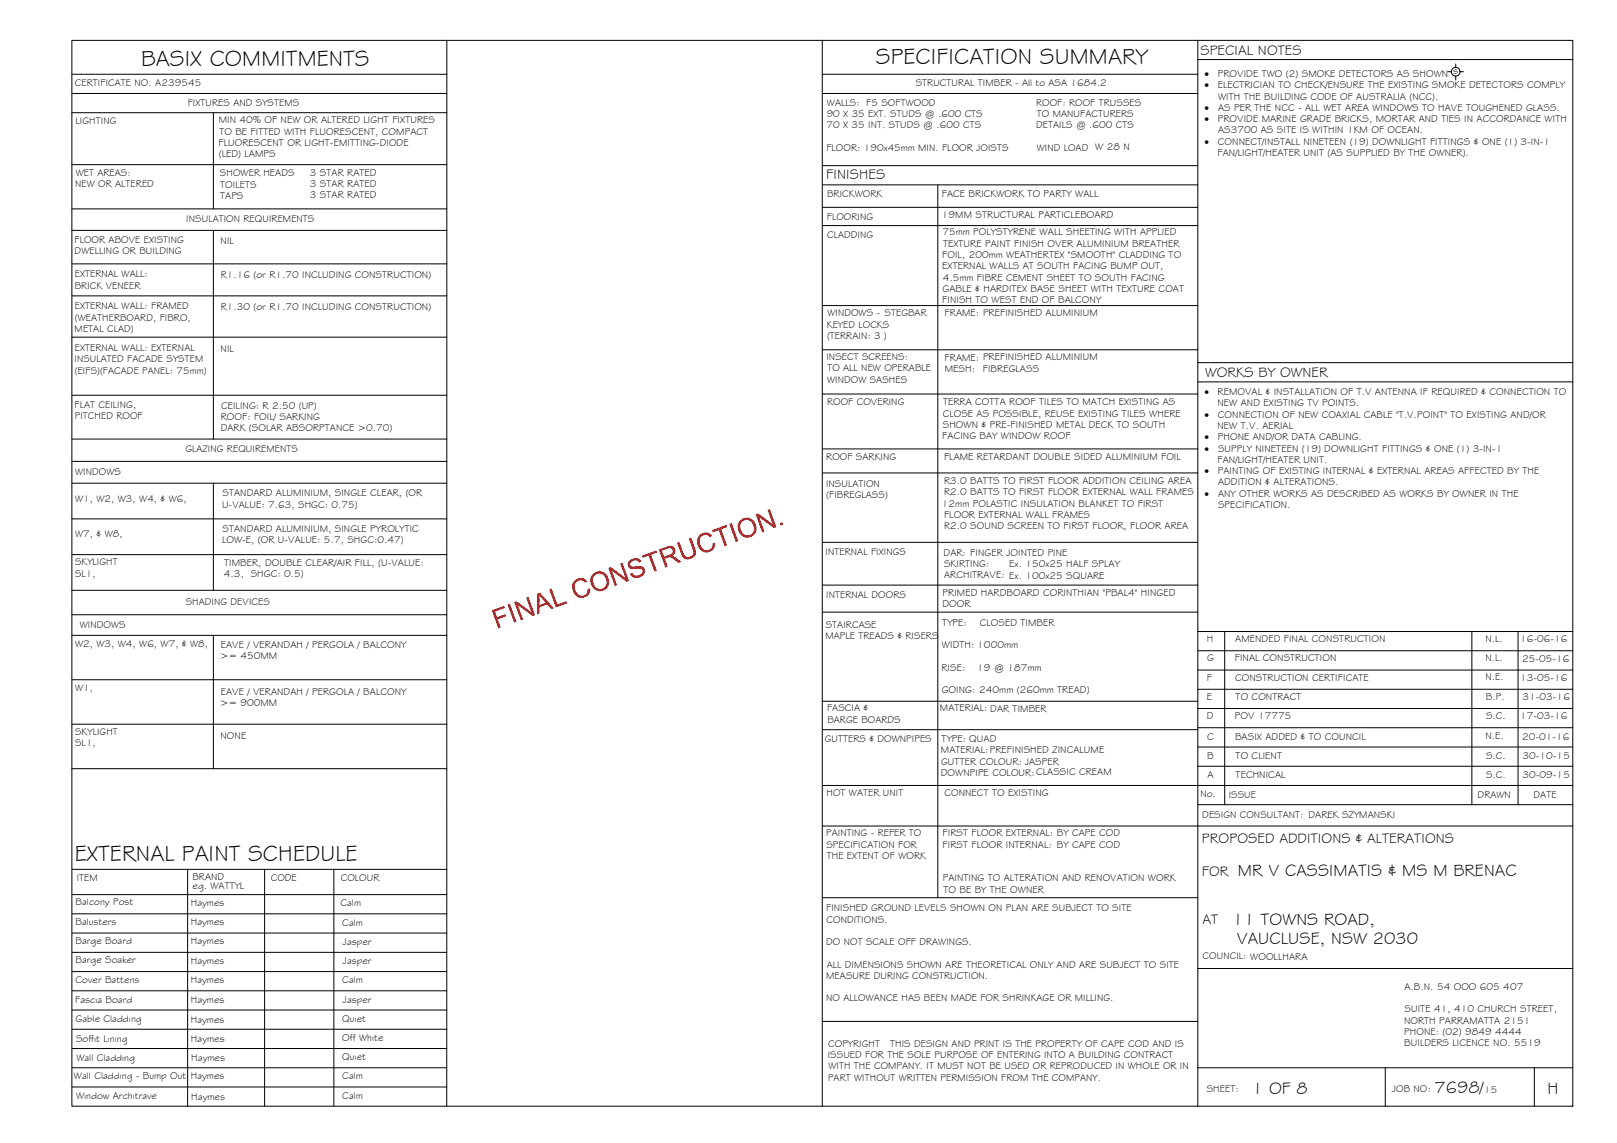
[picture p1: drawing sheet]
<svg xmlns="http://www.w3.org/2000/svg" width="420mm" height="297mm" viewBox="0 0 420 297" stroke-linecap="round" stroke-linejoin="round" font-family="sans-serif">
<defs><g id="words">
<g font-size="5.9">
<text x="36.7" y="17.2">BASIX COMMITMENTS</text>
<text x="227.6" y="16.8">SPECIFICATION SUMMARY</text>
<text x="19.4" y="223.8">EXTERNAL PAINT SCHEDULE</text>
</g>
<g font-size="4.5">
<text x="321.7" y="227.6">MR V CASSIMATIS &amp; MS M BRENAC</text>
<text x="320.3" y="240.3">11 TOWNS ROAD,</text>
<text x="321.4" y="245.3">VAUCLUSE, NSW 2030</text>
<text x="325.3" y="284.2">1 OF 8</text>
<text x="372.7" y="284.1">7698/</text>
<text x="402.1" y="284.2">H</text>
</g>
<g font-size="3.7">
<text x="311.9" y="14.3">SPECIAL NOTES</text>
<text x="214.7" y="46.6">FINISHES</text>
<text x="313.1" y="98.1">WORKS BY OWNER</text>
<text x="312.3" y="219.2">PROPOSED ADDITIONS &amp; ALTERATIONS</text>
<text x="312.3" y="227.5">FOR</text>
<text x="312.4" y="240">AT</text>
</g>
<g font-size="2.6">
<text x="19.5" y="22.5">CERTIFICATE NO. A239545</text>
<text x="237.9" y="22.4">STRUCTURAL TIMBER - All to ASA 1684.2</text>
<text x="313" y="20">·</text>
<text x="313" y="22.9">·</text>
<text x="316.4" y="22.9">ELECTRICIAN TO CHECK/ENSURE THE EXISTING SMOKE DETECTORS COMPLY</text>
<text x="316.4" y="20">PROVIDE TWO (2) SMOKE DETECTORS AS SHOWN</text>
<text x="377.6" y="19.2">s</text>
<text x="48.8" y="27.5">FIXTURES AND SYSTEMS</text>
<text x="214.9" y="27.4">WALLS: F5 SOFTWOOD</text>
<text x="269.2" y="27.4">ROOF: ROOF TRUSSES</text>
<text x="313" y="28.8">·</text>
<text x="316.5" y="28.8">AS PER THE NCC - ALL WET AREA WINDOWS TO HAVE TOUGHENED GLASS.</text>
<text x="316.5" y="25.9">WITH THE BUILDING CODE OF AUSTRALIA (NCC).</text>
<text x="19.6" y="32.2">LIGHTING</text>
<text x="56.8" y="32">MIN 40% OF NEW OR ALTERED LIGHT FIXTURES</text>
<text x="57" y="35">TO BE FITTED WITH FLUORESCENT, COMPACT</text>
<text x="214.8" y="33.3">70 X 35 INT. STUDS @ .600 CTS</text>
<text x="214.8" y="30.4">90 X 35 EXT. STUDS @ .600 CTS</text>
<text x="269.2" y="33.3">DETAILS @ .600 CTS</text>
<text x="269.4" y="30.4">TO MANUFACTURERS</text>
<text x="313" y="31.7">·</text>
<text x="316.4" y="31.7">PROVIDE MARINE GRADE BRICKS, MORTAR AND TIES IN ACCORDANCE WITH</text>
<text x="316.5" y="34.7">AS3700 AS SITE IS WITHIN 1KM OF OCEAN.</text>
<text x="56.8" y="37.9">FLUORESCENT OR LIGHT-EMITTING-DIODE</text>
<text x="56.9" y="40.8">(LED) LAMPS</text>
<text x="214.7" y="39.2">FLOOR: 190x45mm MIN. FLOOR JOISTS</text>
<text x="269.4" y="39.2">WIND LOAD W 28 N</text>
<text x="313" y="37.6">·</text>
<text x="316.4" y="40.5">FAN/LIGHT/HEATER UNIT (AS SUPPLIED BY THE OWNER).</text>
<text x="316.5" y="37.6">CONNECT/INSTALL NINETEEN (19) DOWNLIGHT FITTINGS &amp; ONE (1) 3-IN-1</text>
<text x="19.7" y="45.8">WET AREAS:</text>
<text x="57.2" y="45.8">SHOWER HEADS</text>
<text x="80.5" y="45.6">3 STAR RATED</text>
<text x="19.5" y="48.7">NEW OR ALTERED</text>
<text x="57.2" y="48.7">TOILETS</text>
<text x="57.2" y="51.7">TAPS</text>
<text x="80.5" y="48.6">3 STAR RATED</text>
<text x="80.5" y="51.5">3 STAR RATED</text>
<text x="214.9" y="51.2">BRICKWORK</text>
<text x="244.7" y="51.1">FACE BRICKWORK TO PARTY WALL</text>
<text x="48.4" y="57.8">INSULATION REQUIREMENTS</text>
<text x="214.8" y="57.1">FLOORING</text>
<text x="244.8" y="56.6">19MM STRUCTURAL PARTICLEBOARD</text>
<text x="19.4" y="63.2">FLOOR ABOVE EXISTING</text>
<text x="57.3" y="63.4">NIL</text>
<text x="214.9" y="61.8">CLADDING</text>
<text x="244.9" y="61.2">75mm POLYSTYRENE WALL SHEETING WITH APPLIED</text>
<text x="245" y="64.1">TEXTURE PAINT FINISH OVER ALUMINIUM BREATHER</text>
<text x="19.4" y="66.1">DWELLING OR BUILDING</text>
<text x="244.8" y="67.1">FOIL, 200mm WEATHERTEX &quot;SMOOTH&quot; CLADDING TO</text>
<text x="244.8" y="70">EXTERNAL WALLS AT SOUTH FACING BUMP OUT,</text>
<text x="19.4" y="72.1">EXTERNAL WALL:</text>
<text x="19.4" y="75">BRICK VENEER</text>
<text x="57.3" y="72.3">R1.16 (or R1.70 INCLUDING CONSTRUCTION)</text>
<text x="244.9" y="75.9">GABLE &amp; HARDITEX BASE SHEET WITH TEXTURE COAT</text>
<text x="244.9" y="72.9">4.5mm FIBRE CEMENT SHEET TO SOUTH FACING</text>
<text x="19.4" y="80.4">EXTERNAL WALL: FRAMED</text>
<text x="19.4" y="83.3">(WEATHERBOARD, FIBRO,</text>
<text x="57.3" y="80.6">R1.30 (or R1.70 INCLUDING CONSTRUCTION)</text>
<text x="215" y="82.2">WINDOWS - STEGBAR</text>
<text x="244.8" y="78.8">FINISH TO WEST END OF BALCONY</text>
<text x="245.5" y="82.2">FRAME: PREFINISHED ALUMINIUM</text>
<text x="19.4" y="86.3">METAL CLAD)</text>
<text x="214.8" y="85.1">KEYED LOCKS</text>
<text x="214.9" y="88.1">(TERRAIN: 3 )</text>
<text x="19.4" y="94.2">INSULATED FACADE SYSTEM</text>
<text x="19.4" y="91.2">EXTERNAL WALL: EXTERNAL</text>
<text x="57.3" y="91.5">NIL</text>
<text x="214.7" y="93.6">INSECT SCREENS:</text>
<text x="245.5" y="93.7">FRAME: PREFINISHED ALUMINIUM</text>
<text x="19.4" y="97.1">(EIFS)(FACADE PANEL: 75mm)</text>
<text x="214.9" y="99.5">WINDOW SASHES</text>
<text x="215" y="96.5">TO ALL NEW OPERABLE</text>
<text x="245.5" y="96.7">MESH:</text>
<text x="255.4" y="96.6">FIBREGLASS</text>
<text x="19.4" y="106">FLAT CEILING,</text>
<text x="57.4" y="106.2">CEILING: R 2.50 (UP)</text>
<text x="214.9" y="105.1">ROOF COVERING</text>
<text x="245.1" y="105.4">TERRA COTTA ROOF TILES TO MATCH EXISTING AS</text>
<text x="313" y="102.7">·</text>
<text x="316.4" y="102.7">REMOVAL &amp; INSTALLATION OF T.V ANTENNA IF REQUIRED &amp; CONNECTION TO</text>
<text x="316.4" y="105.6">NEW AND EXISTING TV POINTS.</text>
<text x="19.4" y="108.9">PITCHED ROOF</text>
<text x="57.3" y="109.1">ROOF: FOIL/ SARKING</text>
<text x="57.3" y="112.1">DARK (SOLAR ABSORPTANCE &gt;0.70)</text>
<text x="244.9" y="108.3">CLOSE AS POSSIBLE, REUSE EXISTING TILES WHERE</text>
<text x="245" y="111.2">SHOWN &amp; PRE-FINISHED METAL DECK TO SOUTH</text>
<text x="313" y="108.6">·</text>
<text x="316.4" y="111.5">NEW T.V. AERIAL</text>
<text x="316.5" y="108.6">CONNECTION OF NEW COAXIAL CABLE &quot;T.V.POINT&quot; TO EXISTING AND/OR</text>
<text x="48.2" y="117.5">GLAZING REQUIREMENTS</text>
<text x="214.7" y="119.4">ROOF SARKING</text>
<text x="244.8" y="114.2">FACING BAY WINDOW ROOF</text>
<text x="245.3" y="119.5">FLAME RETARDANT DOUBLE SIDED ALUMINIUM FOIL</text>
<text x="313" y="114.4">·</text>
<text x="313" y="117.4">·</text>
<text x="316.4" y="114.4">PHONE AND/OR DATA CABLING.</text>
<text x="316.5" y="117.4">SUPPLY NINETEEN (19) DOWNLIGHT FITTINGS &amp; ONE (1) 3-IN-1</text>
<text x="19.5" y="123.4">WINDOWS</text>
<text x="245.3" y="125.8">R3.0 BATTS TO FIRST FLOOR ADDITION CEILING AREA</text>
<text x="313" y="123.2">·</text>
<text x="316.4" y="120.3">FAN/LIGHT/HEATER UNIT.</text>
<text x="316.4" y="123.2">PAINTING OF EXISTING INTERNAL &amp; EXTERNAL AREAS AFFECTED BY THE</text>
<text x="19.5" y="130.3">W1, W2, W3, W4, &amp; W6,</text>
<text x="57.7" y="131.9">U-VALUE: 7.63, SHGC: 0.75)</text>
<text x="57.8" y="129">STANDARD ALUMINIUM, SINGLE CLEAR, (OR</text>
<text x="214.6" y="126.4">INSULATION</text>
<text x="214.7" y="129.4">(FIBREGLASS)</text>
<text x="244.8" y="131.6">12mm POLASTIC INSULATION BLANKET TO FIRST</text>
<text x="245.3" y="128.7">R2.0 BATTS TO FIRST FLOOR EXTERNAL WALL FRAMES</text>
<text x="313" y="129.1">·</text>
<text x="316.5" y="126.2">ADDITION &amp; ALTERATIONS.</text>
<text x="316.5" y="129.1">ANY OTHER WORKS AS DESCRIBED AS WORKS BY OWNER IN THE</text>
<text x="245.3" y="134.6">FLOOR EXTERNAL WALL FRAMES</text>
<text x="245.3" y="137.5">R2.0 SOUND SCREEN TO FIRST FLOOR, FLOOR AREA</text>
<text x="316.5" y="132">SPECIFICATION.</text>
<text x="19.5" y="139.6">W7, &amp; W8,</text>
<text x="57.7" y="141.2">LOW-E, (OR U-VALUE: 5.7, SHGC:0.47)</text>
<text x="57.8" y="138.3">STANDARD ALUMINIUM, SINGLE PYROLYTIC</text>
<text x="19.5" y="146.9">SKYLIGHT</text>
<text x="19.5" y="149.8">SL1,</text>
<text x="58.3" y="147.1">TIMBER, DOUBLE CLEAR/AIR FILL, (U-VALUE:</text>
<text x="214.5" y="144.3">INTERNAL FIXINGS</text>
<text x="245.2" y="144.5">DAR: FINGER JOINTED PINE</text>
<text x="245.3" y="147.4">SKIRTING:</text>
<text x="262.3" y="147.4">Ex. 150x25 HALF SPLAY</text>
<text x="58.2" y="150.1">4.3, SHGC: 0.5)</text>
<text x="214.7" y="155.4">INTERNAL DOORS</text>
<text x="244.9" y="154.8">PRIMED HARDBOARD CORINTHIAN &quot;PBAL4&quot; HINGED</text>
<text x="245.3" y="150.3">ARCHITRAVE: Ex. 100x25 SQUARE</text>
<text x="48.3" y="157.3">SHADING DEVICES</text>
<text x="244.9" y="157.7">DOOR</text>
<text x="20.7" y="163.3">WINDOWS</text>
<text x="214.5" y="166">MAPLE TREADS &amp; RISERS</text>
<text x="214.6" y="163.1">STAIRCASE</text>
<text x="244.8" y="162.7">TYPE:</text>
<text x="254.6" y="162.7">CLOSED TIMBER</text>
<text x="313.6" y="166.9">H</text>
<text x="321" y="166.9">AMENDED FINAL CONSTRUCTION</text>
<text x="386" y="166.8">N.L.</text>
<text x="395" y="166.9">16-06-16</text>
<text x="19.5" y="168.3">W2, W3, W4, W6, W7, &amp; W8,</text>
<text x="57.2" y="171.3">&gt;= 450MM</text>
<text x="57.3" y="168.4">EAVE / VERANDAH / PERGOLA / BALCONY</text>
<text x="244.8" y="168.5">WIDTH: 1000mm</text>
<text x="313.7" y="171.9">G</text>
<text x="320.9" y="171.9">FINAL CONSTRUCTION</text>
<text x="386" y="171.8">N.L.</text>
<text x="395.5" y="171.9">25-05-16</text>
<text x="19.5" y="179.6">W1,</text>
<text x="244.6" y="174.4">RISE:</text>
<text x="253.9" y="174.4">19 @ 187mm</text>
<text x="313.6" y="176.9">F</text>
<text x="321" y="176.9">CONSTRUCTION CERTIFICATE</text>
<text x="386" y="176.8">N.E.</text>
<text x="395" y="176.9">13-05-16</text>
<text x="57.2" y="183.6">&gt;= 900MM</text>
<text x="57.3" y="180.6">EAVE / VERANDAH / PERGOLA / BALCONY</text>
<text x="214.9" y="184.9">FASCIA &amp;</text>
<text x="244.2" y="184.9">MATERIAL: DAR TIMBER</text>
<text x="244.7" y="180.2">GOING: 240mm (260mm TREAD)</text>
<text x="313.6" y="181.9">E</text>
<text x="321.1" y="181.9">TO CONTRACT</text>
<text x="386.1" y="181.8">B.P.</text>
<text x="395.6" y="181.9">31-03-16</text>
<text x="19.5" y="191">SKYLIGHT</text>
<text x="215" y="187.8">BARGE BOARDS</text>
<text x="313.6" y="186.9">D</text>
<text x="320.9" y="186.9">POV 17775</text>
<text x="386.1" y="186.8">S.C.</text>
<text x="395" y="186.9">17-03-16</text>
<text x="19.5" y="193.9">SL1,</text>
<text x="57.3" y="192.1">NONE</text>
<text x="214.3" y="192.7">GUTTERS &amp; DOWNPIPES</text>
<text x="244.5" y="195.8">MATERIAL:PREFINISHED ZINCALUME</text>
<text x="244.7" y="192.9">TYPE: QUAD</text>
<text x="313.7" y="197.2">B</text>
<text x="313.7" y="192.2">C</text>
<text x="320.9" y="192.2">BASIX ADDED &amp; TO COUNCIL</text>
<text x="321.1" y="197.2">TO CLIENT</text>
<text x="386" y="192.1">N.E.</text>
<text x="386.1" y="197.2">S.C.</text>
<text x="395.5" y="192.3">20-01-16</text>
<text x="395.6" y="197.3">30-10-15</text>
<text x="244.5" y="201.7">DOWNPIPE COLOUR:CLASSIC CREAM</text>
<text x="244.5" y="198.7">GUTTER COLOUR: JASPER</text>
<text x="313.7" y="202.2">A</text>
<text x="321.1" y="202.2">TECHNICAL</text>
<text x="386.1" y="202.2">S.C.</text>
<text x="395.6" y="202.3">30-09-15</text>
<text x="214.8" y="206.8">HOT WATER UNIT</text>
<text x="245.4" y="207">CONNECT TO EXISTING</text>
<text x="311.9" y="207.1">No.</text>
<text x="319.3" y="207.3">ISSUE</text>
<text x="383.9" y="207.5">DRAWN</text>
<text x="398.5" y="207.4">DATE</text>
<text x="312.4" y="212.6">DESIGN CONSULTANT: DAREK SZYMANSKI</text>
<text x="214.7" y="217.3">PAINTING - REFER TO</text>
<text x="214.7" y="220.3">SPECIFICATION FOR</text>
<text x="244.9" y="217.3">FIRST FLOOR EXTERNAL: BY CAPE COD</text>
<text x="244.9" y="220.3">FIRST FLOOR INTERNAL: BY CAPE COD</text>
<text x="214.8" y="223.2">THE EXTENT OF WORK</text>
<text x="19.9" y="228.9">ITEM</text>
<text x="50" y="228.6">BRAND</text>
<text x="50" y="231.1">eg. WATTYL</text>
<text x="70.3" y="228.9">CODE</text>
<text x="88.5" y="228.8">COLOUR</text>
<text x="245" y="229">PAINTING TO ALTERATION AND RENOVATION WORK</text>
<text x="245.1" y="232">TO BE BY THE OWNER</text>
<text x="19.6" y="235.3">Balcony Post</text>
<text x="49.6" y="235.4">Haymes</text>
<text x="88.5" y="235.5">Calm</text>
<text x="214.7" y="236.8">FINISHED GROUND LEVELS SHOWN ON PLAN ARE SUBJECT TO SITE</text>
<text x="214.8" y="239.7">CONDITIONS.</text>
<text x="19.6" y="240.4">Balusters</text>
<text x="19.6" y="245.4">Barge Board</text>
<text x="49.6" y="240.4">Haymes</text>
<text x="49.6" y="245.4">Haymes</text>
<text x="88.9" y="240.5">Calm</text>
<text x="89" y="245.5">Jasper</text>
<text x="214.7" y="245.6">DO NOT SCALE OFF DRAWINGS.</text>
<text x="19.6" y="250.4">Barge Soaker</text>
<text x="49.6" y="250.4">Haymes</text>
<text x="89" y="250.5">Jasper</text>
<text x="214.8" y="251.5">ALL DIMENSIONS SHOWN ARE THEORETICAL ONLY AND ARE SUBJECT TO SITE</text>
<text x="312.5" y="249.3">COUNCIL: WOOLLHARA</text>
<text x="19.6" y="255.4">Cover Battens</text>
<text x="49.6" y="255.4">Haymes</text>
<text x="88.9" y="255.5">Calm</text>
<text x="214.7" y="254.4">MEASURE DURING CONSTRUCTION.</text>
<text x="364.9" y="257.3">A.B.N. 54 OOO 605 407</text>
<text x="19.5" y="260.7">Fascia Board</text>
<text x="49.6" y="260.8">Haymes</text>
<text x="89" y="260.5">Jasper</text>
<text x="214.7" y="260.3">NO ALLOWANCE HAS BEEN MADE FOR SHRINKAGE OR MILLING.</text>
<text x="364.9" y="263.1">SUITE 41, 410 CHURCH STREET,</text>
<text x="19.6" y="265.7">Gable Cladding</text>
<text x="49.6" y="265.8">Haymes</text>
<text x="88.9" y="265.5">Quiet</text>
<text x="364.8" y="266">NORTH PARRAMATTA 2151</text>
<text x="364.9" y="269">PHONE: (02) 9849 4444</text>
<text x="19.8" y="270.7">Soffit Lining</text>
<text x="19.8" y="275.7">Wall Cladding</text>
<text x="49.6" y="270.8">Haymes</text>
<text x="49.7" y="275.8">Haymes</text>
<text x="88.9" y="275.5">Quiet</text>
<text x="88.9" y="270.5">Off White</text>
<text x="215.1" y="274.9">ISSUED FOR THE SOLE PURPOSE OF ENTERING INTO A BUILDING CONTRACT</text>
<text x="215.2" y="272">COPYRIGHT</text>
<text x="231.3" y="272">THIS DESIGN AND PRINT IS THE PROPERTY OF CAPE COD AND IS</text>
<text x="364.9" y="271.9">BUILDERS LICENCE NO. 5519</text>
<text x="19.2" y="280.4">Wall Cladding - Bump Out</text>
<text x="49.6" y="280.4">Haymes</text>
<text x="88.9" y="280.5">Calm</text>
<text x="215.2" y="280.8">PART WITHOUT WRITTEN PERMISSION FROM THE COMPANY.</text>
<text x="215.3" y="277.9">WITH THE COMPANY. IT MUST NOT BE USED OR REPRODUCED IN WHOLE OR IN</text>
<text x="19.8" y="285.7">Window Architrave</text>
<text x="49.7" y="285.8">Haymes</text>
<text x="88.9" y="285.5">Calm</text>
<text x="313.6" y="283.8">SHEET:</text>
<text x="361.7" y="283.9">JOB NO:</text>
<text x="385.6" y="284.1">15</text>
</g>
</g></defs>
<!-- layer: BORDER -->
<g fill="none" stroke="#000" stroke-width=".26">
<path d="M18.7 10.5h390v277h-390zM116.1 10.5v277M213.7 19.3h97.5M213.7 10.5v277M311.2 15.5h97.5M311.2 10.5v277M213.7 24.3h97.5M213.7 58.6h97.5M213.7 53.9h97.5M213.8 48h97.4M213.8 43h97.4M243.7 48v185.3"/>
<path d="M213.7 79.4h97.5M213.7 90.9h97.5M311.2 94.2h97.5M311.2 99.2h97.5M213.7 116.7h97.5M213.7 102.4h97.5M213.7 122.9h97.5M213.7 152.1h97.5M213.7 140.9h97.5M213.7 159.1h97.5M311.2 179.1h97.5M311.2 174.1h97.5"/>
<path d="M311.2 169.1h97.5M311.2 164.1h97.5M318.2 164.1v45M382.4 164.1v45M394.4 164.1v45M213.7 189.6h97.5M213.7 182.2h97.5M311.2 199.1h97.5M311.2 194.1h97.5M311.2 189.1h97.5M311.2 184.1h97.5M213.7 204.1h195"/>
<path d="M213.7 214.7h195M311.2 209.1h97.5M18.7 225.9h97.4M18.7 232.5h97.4M18.7 237.5h97.4M48.8 225.9v61.6M68.8 225.9v61.6M86.7 225.9v61.6M213.7 233.3h97.5M18.7 242.5h97.4M18.7 247.5h97.4M18.7 252.5h97.4"/>
<path d="M18.7 257.5h97.4M311.2 251.7h97.5M18.7 277.5h97.4M18.7 267.5h97.4M18.7 272.5h97.4M18.7 262.5h97.4M213.7 265.4h97.5M311.2 277.5h97.5M359.9 277.5v10M398.7 277.5v10M18.7 282.5h97.4"/>
</g>
<!-- layer: BASIX -->
<g fill="none" stroke="#000" stroke-width=".26">
<path d="M18.7 19.3h97.4M18.7 24.3h97.4M18.7 29.3h97.4M55.4 29.3v25M18.7 42.8h97.4M18.7 54.3h97.4M18.7 59.9h97.4M55.4 59.9v54.2M18.7 68.6h97.4M18.7 76.9h97.4M18.7 87.6h97.4M18.7 119.9h97.4"/>
<path d="M18.7 114.1h97.4M18.7 102.7h97.4M18.7 134.8h97.4M18.7 125.6h97.4M55.4 125.6v27.8M18.7 159.8h97.4M18.7 144.1h97.4M18.7 153.4h97.4M18.7 165.1h97.4M18.7 176.6h97.4M55.4 165.1v34.7M18.7 188.2h97.4"/>
<path d="M18.7 199.8h97.4"/>
</g>
<!-- layer: SERVICES -->
<g fill="none" stroke="#000" stroke-width=".26">
<path d="M376.2 18.6h.9M378.3 16.6v.9M378.3 19.8v1M379.4 18.6h.9"/>
<circle cx="378.2" cy="18.6" r="1.13"/>
</g>
<!-- layer: Stamp - Final Construction -->
<g fill="#f00">
<path d="M127.8 158.6l3.2-1.1 .2 .5-2.6 .9 .5 1.5 2.2-.8 .3 .5-2.3 .8 .8 2.2-.6 .2z"/>
<path d="M131.9 157.1l.6-.2 1.7 4.7-.6 .2z"/>
<path d="M133.6 156.5l.6-.2 3.9 2.8-1.4-3.7 .6-.3 1.7 4.7-.6 .3-3.8-2.8 1.3 3.7-.6 .2z"/>
<path d="M142.7 153.2l.6-.3 1.5 4.2 2.4-.9 .1 .6-2.9 1.1z"/>
<path d="M149.1 151.1l.7-.5 1-.4 1 .2 .5 .3 .3 .4-.6 .3-.8-.6-1.1 .2-.7 .7-.1 1 .7 1.5 .9 .6 1.2-.3 .5-.5 .1-1 .6-.1v.9l-.5 .9-.7 .5-.9 .2-.8-.1-.8-.5-.6-.8-.3-1.1v-1z"/>
<path d="M158.1 147.6l.6-.2 3.8 2.7-1.4-3.6 .6-.2 1.8 4.7-.7 .2-3.8-2.8 1.3 3.7-.5 .2z"/>
<path d="M163.6 145.7l.8-.5 .7-.2 .9 .2 .4 .3 .3 .5-.6 .2-.7-.6-1 .2-.5 .4-.2 .5 .5 .5 2.2-.1 .8 .3 .4 .9-.1 .7-.3 .5-.9 .5-.9 .2-1.2-.4-.5-.7 .6-.2 .5 .6 .9 .1 1-.5 .3-.7-.1-.4-.5-.2-2.1 .1-.8-.3-.4-1.1z"/>
<path d="M166.8 144.4l3.7-1.3 .2 .5-1.5 .6 1.5 4.1-.7 .2-1.5-4.1-1.5 .6z"/>
<path d="M175.9 141.1l.6-.2 1.4 3.5 .5 .3h.8l.8-.5 .2-.5-1.2-3.7 .6-.3 1.2 3.4v.9l-.2 .5-.6 .5-1 .3-.6 .1-.7-.3-.7-.9z"/>
<path d="M181.8 139.1l1.4-.7 .9 .1 .8 .5 .1 .2-.5 .4-.8-.6-1.2 .2-.5 .6-.2 1 .6 1.6 1 .6 1.2-.3 .5-.7v-.8l.7-.1-.1 1-.5 .9-.9 .4-1.1 .2-.6-.2-.7-.6-.5-.9-.3-1 .1-1z"/>
<path d="M185 137.8l3.8-1.4 .1 .6-1.5 .6 1.5 4.1-.6 .2-1.5-4.1-1.6 .5z"/>
<path d="M189.5 136.2l.6-.3 1.7 4.7-.6 .3z"/>
<path d="M196.3 133.7l.7-.3 3.8 2.8-1.4-3.7 .6-.2 1.7 4.7-.6 .2-3.8-2.8 1.3 3.7-.6 .3z"/>
<path d="M202.6 135.9l.7-.2 .2 .7-.7 .2z"/>
<path d="M139.6 154.3l.7-.3 3.6 4-.7 .3-1-1.2-2 .7v1.6l-.7 .3zM140.2 154.7v2.5l1.6-.6z"/>
<path d="M154 149.2l.8-.5 1-.2 1 .2 .6 .5 .6 .9 .3 1-.2 1-.6 .9-.9 .5-1 .1-1.4-.7-.5-.8-.3-1 .1-.9zM154.6 149.5l-.4 .5-.1 .9 .5 1.5 1 .6h.6l.7-.2 .4-.4 .3-.8-.1-1.1-.5-.8-.4-.4-.7-.3-.7 .2z"/>
<path d="M171.2 142.8l2.7-.9 .9 .1 .6 .7 .1 .6-.3 .7-.7 .5 .9 .3 1.6 1.2-.7 .3-1.8-1.3-.5-.2-.5 .1-.7 .3 .7 2.1-.6 .2zM172 143.1l.6 1.5 1.7-.6 .5-.7-.2-.6-.5-.3z"/>
<path d="M192.2 135.3l.8-.5 1-.3 1 .2 .8 .6 .5 .9 .3 1-.2 1.1-.5 .8-1.6 .6-1.1-.2-.6-.4-.6-.9-.3-1v-.9zM192.9 135.5l-.6 1 .1 .8 .5 1.1 1.1 .7 1.2-.3 .5-.5 .2-.6-.1-.9-.3-.8-.5-.5-.7-.4-.8 .1z"/>
</g>
<use href="#words"/>
</svg>
